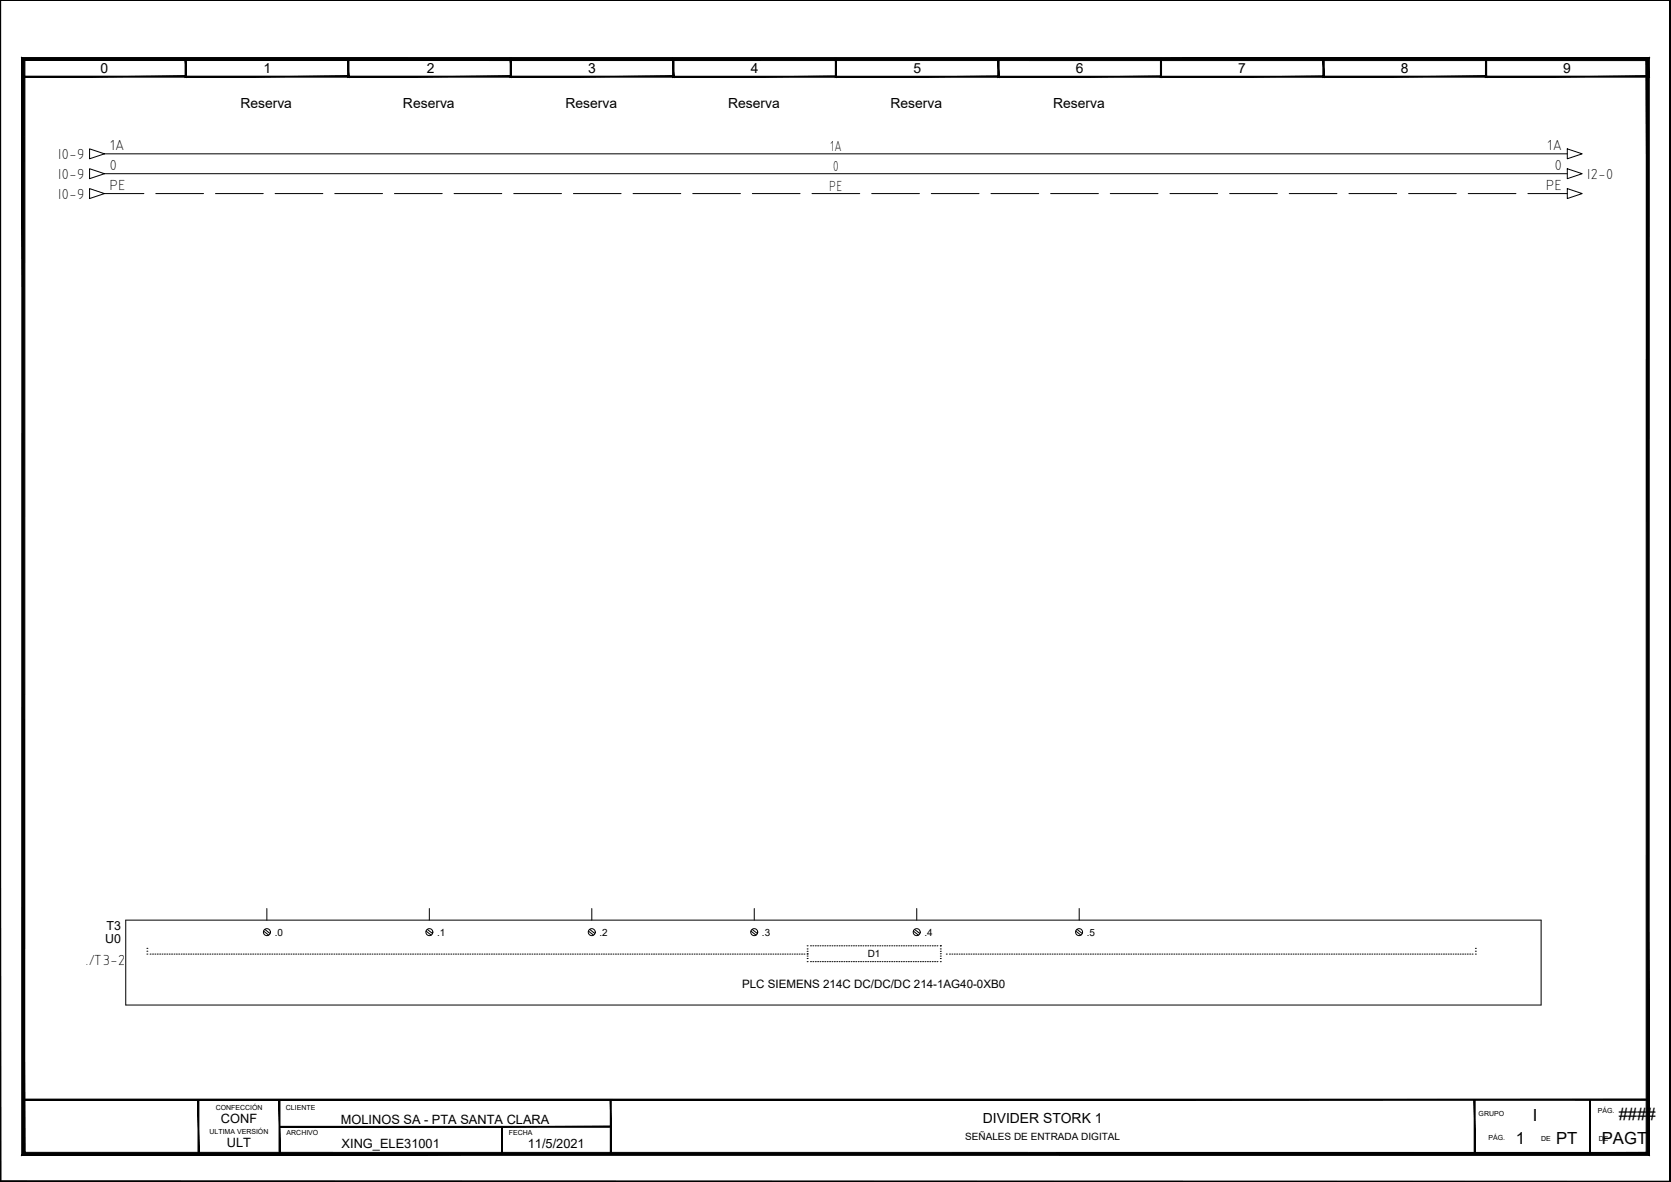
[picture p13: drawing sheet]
<svg xmlns="http://www.w3.org/2000/svg" width="420mm" height="297mm" viewBox="0 0 420 297" stroke-linecap="round" stroke-linejoin="round" font-family="sans-serif">
<defs><g id="words">
<g font-size="4.2">
<text x="385.4" y="281.6">I</text>
<text x="407" y="281.3">####</text>
<text x="381.1" y="287.5">1</text>
<text x="391.3" y="287.5">PT</text>
<text x="402.8" y="287.5">PAGT</text>
</g>
<g font-size="3.9">
<text x="14.6" y="39.9">I0-9</text>
<text x="27.5" y="37.7">1A</text>
<text x="208.6" y="37.9">1A</text>
<text x="388.9" y="37.7">1A</text>
<text x="14.6" y="44.9">I0-9</text>
<text x="27.5" y="42.7">0</text>
<text x="27.5" y="47.7">PE</text>
<text x="208.5" y="47.9">PE</text>
<text x="209.4" y="42.9">0</text>
<text x="388.7" y="47.7">PE</text>
<text x="390.9" y="42.7">0</text>
<text x="399.1" y="44.9">I2-0</text>
<text x="14.6" y="49.9">I0-9</text>
<text x="21.5" y="242.5">./T3-2</text>
</g>
<g font-size="3.5">
<text x="25.3" y="18.4">0</text>
<text x="66.3" y="18.4">1</text>
<text x="107.3" y="18.4">2</text>
<text x="147.9" y="18.4">3</text>
<text x="188.8" y="18.4">4</text>
<text x="229.7" y="18.4">5</text>
<text x="270.5" y="18.4">6</text>
<text x="311.4" y="18.4">7</text>
<text x="352.2" y="18.4">8</text>
<text x="393.1" y="18.4">9</text>
<text x="60.4" y="27.2">Reserva</text>
<text x="101.3" y="27.1">Reserva</text>
<text x="142.2" y="27.2">Reserva</text>
<text x="183.1" y="27.1">Reserva</text>
<text x="223.9" y="27.2">Reserva</text>
<text x="264.8" y="27.1">Reserva</text>
<text x="247.1" y="282.1">DIVIDER STORK 1</text>
</g>
<g font-size="3.2">
<text x="55.5" y="282.3">CONF</text>
<text x="85.7" y="282.3">MOLINOS SA - PTA SANTA CLARA</text>
<text x="57" y="288.3">ULT</text>
<text x="85.9" y="288.6">XING_ELE31001</text>
<text x="132.7" y="288.6">11/5/2021</text>
</g>
<g font-size="3.1">
<text x="26.8" y="233.6">T3</text>
<text x="26.4" y="237.1">U0</text>
</g>
<text font-size="2.9" x="186.6" y="248.3">PLC SIEMENS 214C DC/DC/DC 214-1AG40-0XB0</text>
<g font-size="2.5">
<text x="69.1" y="235.2">.0</text>
<text x="109.9" y="235.2">.1</text>
<text x="150.7" y="235.2">.2</text>
<text x="191.6" y="235.2">.3</text>
<text x="232.4" y="235.2">.4</text>
<text x="273.3" y="235.2">.5</text>
<text x="218.2" y="240.5">D1</text>
<text x="242.7" y="286.6">SEÑALES DE ENTRADA DIGITAL</text>
</g>
<g font-size="1.8">
<text x="54.2" y="279">CONFECCIÓN</text>
<text x="71.9" y="279">CLIENTE</text>
<text x="371.8" y="280.6">GRUPO</text>
<text x="401.8" y="279.8">PÁG.</text>
<text x="52.7" y="285">ULTIMA VERSIÓN</text>
<text x="72.1" y="285.3">ARCHIVO</text>
<text x="127.9" y="285.3">FECHA</text>
<text x="374.3" y="286.6">PÁG.</text>
<text x="387.5" y="286.6">DE</text>
<text x="402" y="286.6">DE</text>
</g>
</g></defs>
<g fill="#000" stroke="#000" stroke-width=".25">
<path d="M0 .1h419.9zM0 .1h419.9z"/>
<path d="M5.7 19.4h41.1l-.2-.3zM5.9 19.1h40.7l-40.9 .3zM5.7 14.7v4.7l.2-.3zM5.7 14.7l.2 .3v4.1zM5.7 14.7l.2 .3 40.9-.3zM5.9 15l40.9-.3-.2 .3zM46.8 14.7l-.2 .3 .2 4.4zM46.6 15l.2 4.4-.2-.3z"/>
<path d="M46.6 19.4h41.1l-.2-.3zM46.6 19.4l.2-.3h40.7zM46.6 14.7v4.7l.2-.3zM46.6 14.7l.2 .3v4.1zM46.6 14.7l.2 .3 40.9-.3zM46.8 15l40.9-.3-.2 .3zM87.7 14.7l-.2 .3 .2 4.4zM87.5 15l.2 4.4-.2-.3z"/>
<path d="M87.5 19.4h41.1l-.2-.3zM87.7 19.1h40.7l-40.9 .3zM87.5 14.7v4.7l.2-.3zM87.5 14.7l.2 .3v4.1zM87.5 14.7l.2 .3 40.9-.3zM87.7 15l40.9-.3-.2 .3zM128.6 14.7l-.2 .3 .2 4.4zM128.4 15l.2 4.4-.2-.3z"/>
<path d="M128.3 19.4h41.1l-.2-.3zM128.5 19.1h40.7l-40.9 .3zM128.3 14.7v4.7l.2-.3zM128.3 14.7l.2 .3v4.1zM128.3 14.7l.2 .3 40.9-.3zM128.5 15l40.9-.3-.2 .3zM169.4 14.7l-.2 .3 .2 4.4zM169.2 15l.2 4.4-.2-.3z"/>
<path d="M169.2 19.4h41.1l-.2-.2zM169.2 19.4l.2-.2h40.7zM169.2 14.7v4.7l.2-.2zM169.2 14.7l.2 .3v4.2zM169.2 14.7l.2 .3 40.9-.3zM169.4 15l40.9-.3-.2 .3zM210.3 14.7l-.2 .3 .2 4.4zM210.1 15l.2 4.4-.2-.2z"/>
<path d="M210 19.4h41.2l-.3-.2zM210.3 19.2h40.6l-40.9 .2zM210 14.7v4.7l.3-.2zM210 14.7l.3 .3v4.2zM210 14.7l.3 .3 40.9-.3zM210.3 15l40.9-.3-.3 .3zM251.2 14.7l-.3 .3 .3 4.4zM250.9 15l.3 4.4-.3-.2z"/>
<path d="M250.9 19.4h41.2l-.3-.2zM250.9 19.4l.3-.2h40.6zM250.9 14.7v4.7l.3-.2zM250.9 14.7l.3 .3v4.2zM250.9 14.7l.3 .3 40.9-.3zM251.2 15l40.9-.3-.3 .3zM292.1 14.7l-.3 .3 .3 4.4zM291.8 15l.3 4.4-.3-.2z"/>
<path d="M291.8 19.4h41.1l-.2-.2zM291.8 19.4l.2-.2h40.7zM291.8 14.7v4.7l.2-.2zM291.8 14.7l.2 .3v4.2zM291.8 14.7l.2 .3 40.9-.3zM292 15l40.9-.3-.2 .3zM332.9 14.7l-.2 .3 .2 4.4zM332.7 15l.2 4.4-.2-.2z"/>
<path d="M332.7 19.4h41.1l-.2-.3zM332.9 19.1h40.7l-40.9 .3zM332.7 14.7v4.7l.2-.3zM332.7 14.7l.2 .3v4.1zM332.7 14.7l.2 .3 40.9-.3zM332.9 15l40.9-.3-.2 .3zM373.8 14.7l-.2 .3 .2 4.4zM373.6 15l.2 4.4-.2-.3z"/>
<path d="M373.5 19.4h41.1l-.2-.3zM373.5 19.4l.2-.3h40.7zM373.5 14.7v4.7l.2-.3zM373.5 14.7l.2 .3v4.1zM373.5 14.7l.2 .3 40.9-.3zM373.7 15l40.9-.3-.2 .3zM414.6 14.7l-.2 .3 .2 4.4zM414.4 15l.2 4.4-.2-.3z"/>
<path d="M419.9 .1v296.7zM419.9 .1l.1 296.8zM419.9 .1l.1 296.8z"/>
<path d="M5.8 276.3v.2l408.5-.2zM5.8 276.5l408.5-.2v.2z"/>
<path d="M0 .1v296.9l.2-.2zM0 .1h.2v296.7z"/>
<path d="M5.5 290.3l408.4-.7h-407.7zM5.5 290.3l408.4-.7 .8 .8zM413.9 15.2v274.4l.8 .8zM413.9 15.2l.8-.7v275.9zM6.3 15.2h407.6l.8-.7zM5.5 14.5h409.2l-408.4 .7zM5.5 14.5l.7 275.1 .1-274.4zM5.5 14.5l.7 275.1-.7 .7z"/>
<path d="M49.8 276.4v13.6h.2zM49.8 276.4h.2v13.6z"/>
<path d="M70.2 276.4v13.6h.2zM70.2 276.4h.2v13.6z"/>
<path d="M70.3 283v.3l83.3-.3zM70.3 283.3l83.3-.3v.3z"/>
<path d="M126.1 283.2v6.8h.2zM126.1 283.2h.2v6.8z"/>
<path d="M153.5 276.4v13.7h.2zM153.5 276.4h.2v13.7z"/>
<path d="M370.7 276.4v13.6h.2zM370.7 276.4h.2v13.6z"/>
<path d="M399.7 276.4v13.6h.2zM399.7 276.4h.2v13.6z"/>
<path d="M.2 296.8l419.8 .1zM.2 296.8l419.8 .1-420 .1zM0 297h420v-.1zM0 297h420z"/>
</g>
<g fill="none" stroke="#000" stroke-width=".25">
<path d="M0 .1v296.9h420M5.8 19.3h408.5v257h-408.5zM22.5 37.4l3.8 1.3-3.8 1.2zM26.3 38.7h367.8M394.1 37.4l3.7 1.3-3.7 1.2zM22.5 42.4l3.8 1.3-3.8 1.2zM22.5 47.4l3.8 1.2-3.8 1.3zM26.3 43.7h367.8M26.3 48.6h9.9M39.2 48.6h12M54.2 48.6h12M69.2 48.6h12"/>
<path d="M84.2 48.6h12M99.2 48.6h12M114.2 48.6h12M129.2 48.6h12M144.2 48.6h12M159.2 48.6h12M174.2 48.6h12M189.2 48.6h12M204.2 48.6h12M219.2 48.6h12M234.2 48.6h12M249.2 48.6h12"/>
<path d="M264.2 48.6h12M279.2 48.6h12M294.2 48.6h12M309.2 48.6h12M324.2 48.6h12M339.2 48.6h12M354.2 48.6h12M369.2 48.6h12M384.2 48.6h9.9M394.1 42.4l3.7 1.3-3.7 1.2zM394.1 47.4l3.7 1.2-3.7 1.3zM31.6 231.2h355.9v21.4h-355.9z"/>
<path d="M36.9 238.3h.1M36.9 239h.1M36.9 239.8h.1M37.7 239.8h.1M38.4 239.8h.1M38.9 239.8h.1M39.5 239.8h.1M40.2 239.8h.1M40.7 239.8h.1M41.3 239.8h.1M42 239.8h.1M42.5 239.8h.1"/>
<path d="M43.1 239.8h.1M43.8 239.8h.1M44.3 239.8h.1M44.9 239.8h.1M45.6 239.8h.1M46.1 239.8h.1M46.7 239.8h.1M47.3 239.8h.1M47.9 239.8h.1M48.5 239.8h.1M49.1 239.8h.1M49.7 239.8h.1"/>
<path d="M50.3 239.8h.1M50.9 239.8h.1M51.5 239.8h.1M52.1 239.8h.1M52.7 239.8h.1M53.3 239.8h.1M54 239.8h.1M54.5 239.8h.1M55.1 239.8h.1M55.8 239.8h.1M56.3 239.8h.1M56.9 239.8h.1"/>
<path d="M57.6 239.8h.1M58.1 239.8h.1M58.7 239.8h.1M59.4 239.8h.1M59.9 239.8h.1M60.5 239.8h.1M61.2 239.8h.1M61.7 239.8h.1M62.3 239.8h.1M62.9 239.8h.1M63.5 239.8h.1M64.1 239.8h.1"/>
<path d="M64.7 239.8h.1M65.3 239.8h.1M65.9 239.8h.1M66.3 234l1.3 1M66.5 239.8h.1M66.6 233.6l1.3 1M67.1 228.3v2.9M67.1 239.8h.1M67.7 239.8h.1M68.3 239.8h.1M68.9 239.8h.1M69.5 239.8h.1"/>
<path d="M70.1 239.8h.1M70.7 239.8h.1M71.4 239.8h.1M71.9 239.8h.1M72.5 239.8h.1M73.2 239.8h.1M73.7 239.8h.1M74.3 239.8h.1M75 239.8h.1M75.5 239.8h.1M76.1 239.8h.1M76.8 239.8h.1"/>
<path d="M77.3 239.8h.1M77.9 239.8h.1M78.5 239.8h.1M79.1 239.8h.1M79.7 239.8h.1M80.3 239.8h.1M80.9 239.8h.1M81.5 239.8h.1M82.1 239.8h.1M82.7 239.8h.1M83.3 239.8h.1M83.9 239.8h.1"/>
<path d="M84.5 239.8h.1M85.1 239.8h.1M85.7 239.8h.1M86.3 239.8h.1M87 239.8h.1M87.5 239.8h.1M88.1 239.8h.1M88.8 239.8h.1M89.3 239.8h.1M89.9 239.8h.1M90.6 239.8h.1M91.1 239.8h.1"/>
<path d="M91.7 239.8h.1M92.4 239.8h.1M92.9 239.8h.1M93.5 239.8h.1M94.1 239.8h.1M94.7 239.8h.1M95.3 239.8h.1M95.9 239.8h.1M96.5 239.8h.1M97.1 239.8h.1M97.7 239.8h.1M98.3 239.8h.1"/>
<path d="M98.9 239.8h.1M99.5 239.8h.1M100.1 239.8h.1M100.7 239.8h.1M101.3 239.8h.1M101.9 239.8h.1M102.6 239.8h.1M103.1 239.8h.1M103.7 239.8h.1M104.4 239.8h.1M104.9 239.8h.1M105.5 239.8h.1"/>
<path d="M106.2 239.8h.1M106.7 239.8h.1M107.1 234l1.3 1M107.3 239.8h.1M107.4 233.6l1.4 1M107.9 239.8h.1M107.9 228.3v2.9M108.5 239.8h.1M109.1 239.8h.1M109.7 239.8h.1M110.3 239.8h.1M110.9 239.8h.1"/>
<path d="M111.5 239.8h.1M112.1 239.8h.1M112.7 239.8h.1M113.3 239.8h.1M113.9 239.8h.1M114.5 239.8h.1M115.1 239.8h.1M115.7 239.8h.1M116.3 239.8h.1M116.9 239.8h.1M117.5 239.8h.1M118.1 239.8h.1"/>
<path d="M118.7 239.8h.1M119.3 239.8h.1M120 239.8h.1M120.5 239.8h.1M121.1 239.8h.1M121.8 239.8h.1M122.3 239.8h.1M122.9 239.8h.1M123.5 239.8h.1M124.1 239.8h.1M124.7 239.8h.1M125.3 239.8h.1"/>
<path d="M125.9 239.8h.1M126.5 239.8h.1M127.1 239.8h.1M127.7 239.8h.1M128.3 239.8h.1M128.9 239.8h.1M129.5 239.8h.1M130.1 239.8h.1M130.7 239.8h.1M131.3 239.8h.1M131.9 239.8h.1M132.5 239.8h.1"/>
<path d="M133.1 239.8h.1M133.7 239.8h.1M134.3 239.8h.1M134.9 239.8h.1M135.6 239.8h.1M136.1 239.8h.1M136.7 239.8h.1M137.4 239.8h.1M137.9 239.8h.1M138.5 239.8h.1M139.1 239.8h.1M139.7 239.8h.1"/>
<path d="M140.3 239.8h.1M140.9 239.8h.1M141.5 239.8h.1M142.1 239.8h.1M142.7 239.8h.1M143.3 239.8h.1M143.9 239.8h.1M144.5 239.8h.1M145.1 239.8h.1M145.7 239.8h.1M146.3 239.8h.1M146.9 239.8h.1"/>
<path d="M147.5 239.8h.1M148 234l1.2 1M148.1 239.8h.1M148.3 233.6l1.3 1M148.7 239.8h.1M148.8 228.3v2.9M149.3 239.8h.1M149.9 239.8h.1M150.5 239.8h.1M151.2 239.8h.1M151.7 239.8h.1M152.3 239.8h.1"/>
<path d="M153 239.8h.1M153.5 239.8h.1M154.1 239.8h.1M154.7 239.8h.1M155.3 239.8h.1M155.9 239.8h.1M156.5 239.8h.1M157.1 239.8h.1M157.7 239.8h.1M158.3 239.8h.1M158.9 239.8h.1M159.5 239.8h.1"/>
<path d="M160.1 239.8h.1M160.7 239.8h.1M161.3 239.8h.1M161.9 239.8h.1M162.5 239.8h.1M163.1 239.8h.1M163.7 239.8h.1M164.3 239.8h.1M164.9 239.8h.1M165.5 239.8h.1M166.1 239.8h.1M166.7 239.8h.1"/>
<path d="M167.3 239.8h.1M167.9 239.8h.1M168.6 239.8h.1M169.1 239.8h.1M169.7 239.8h.1M170.3 239.8h.1M170.9 239.8h.1M171.5 239.8h.1M172.1 239.8h.1M172.7 239.8h.1M173.3 239.8h.1M173.9 239.8h.1"/>
<path d="M174.5 239.8h.1M175.1 239.8h.1M175.7 239.8h.1M176.3 239.8h.1M176.9 239.8h.1M177.5 239.8h.1M178.1 239.8h.1M178.7 239.8h.1M179.3 239.8h.1M179.9 239.8h.1M180.5 239.8h.1M181.1 239.8h.1"/>
<path d="M181.7 239.8h.1M182.3 239.8h.1M182.9 239.8h.1M183.5 239.8h.1M184.1 239.8h.1M184.7 239.8h.1M185.3 239.8h.1M185.9 239.8h.1M186.5 239.8h.1M187.1 239.8h.1M187.7 239.8h.1M188.3 239.8h.1"/>
<path d="M188.8 234l1.3 1M188.9 239.8h.1M189.1 233.6l1.3 1M189.5 239.8h.1M189.7 228.3v2.9M190.1 239.8h.1M190.7 239.8h.1M191.3 239.8h.1M191.9 239.8h.1M192.5 239.8h.1M193.1 239.8h.1M193.7 239.8h.1"/>
<path d="M194.3 239.8h.1M194.9 239.8h.1M195.5 239.8h.1M196.1 239.8h.1M196.7 239.8h.1M197.3 239.8h.1M197.9 239.8h.1M198.5 239.8h.1M199.1 239.8h.1M199.7 239.8h.1M200.3 239.8h.1M200.9 239.8h.1"/>
<path d="M201.5 239.8h.1M202.1 239.8h.1M202.9 239.8h.1M202.9 239.7h.1M202.9 239.1h.1M202.9 238.5h.1M202.9 237.7h.1M203.8 237.7h.1M204.4 237.7h.1M205 237.7h.1M205.6 237.7h.1M206.2 237.7h.1"/>
<path d="M206.8 237.7h.1M207.4 237.7h.1M208 237.7h.1M208.6 237.7h.1M209.2 237.7h.1M209.8 237.7h.1M210.4 237.7h.1M211 237.7h.1M211.6 237.7h.1M212.2 237.7h.1M212.8 237.7h.1M213.4 237.7h.1"/>
<path d="M214 237.7h.1M214.6 237.7h.1M215.2 237.7h.1M215.8 237.7h.1M216.4 237.7h.1M217 237.7h.1M217.6 237.7h.1M218.2 237.7h.1M218.8 237.7h.1M219.4 237.7h.1M220 237.7h.1M220.6 237.7h.1"/>
<path d="M221.2 237.7h.1M221.8 237.7h.1M222.4 237.7h.1M223 237.7h.1M223.6 237.7h.1M224.2 237.7h.1M224.8 237.7h.1M225.4 237.7h.1M226 237.7h.1M226.6 237.7h.1M227.2 237.7h.1M227.8 237.7h.1"/>
<path d="M228.4 237.7h.1M229 237.7h.1M229.6 237.7h.1M229.7 234l1.2 1M230 233.6l1.3 1M230.2 237.7h.1M230.5 228.3v2.9M230.8 237.7h.1M231.4 237.7h.1M232 237.7h.1M232.6 237.7h.1M233.2 237.7h.1"/>
<path d="M233.8 237.7h.1M234.4 237.7h.1M235 237.7h.1M235.6 237.7h.1M236.4 237.7h.1M236.4 238.5h.1M236.4 239.1h.1M236.4 239.7h.1M237.9 239.8h.1M238.7 239.8h.1M239.4 239.8h.1M239.9 239.8h.1"/>
<path d="M240.5 239.8h.1M241.2 239.8h.1M241.7 239.8h.1M242.3 239.8h.1M243 239.8h.1M243.5 239.8h.1M244.1 239.8h.1M244.8 239.8h.1M245.3 239.8h.1M245.9 239.8h.1M246.5 239.8h.1M247.1 239.8h.1"/>
<path d="M247.7 239.8h.1M248.3 239.8h.1M248.9 239.8h.1M249.5 239.8h.1M250.1 239.8h.1M250.7 239.8h.1M251.3 239.8h.1M251.9 239.8h.1M252.5 239.8h.1M253.2 239.8h.1M253.7 239.8h.1M254.3 239.8h.1"/>
<path d="M255 239.8h.1M255.5 239.8h.1M256.1 239.8h.1M256.8 239.8h.1M257.3 239.8h.1M257.9 239.8h.1M258.6 239.8h.1M259.1 239.8h.1M259.7 239.8h.1M260.3 239.8h.1M260.9 239.8h.1M261.5 239.8h.1"/>
<path d="M262.1 239.8h.1M262.7 239.8h.1M263.3 239.8h.1M263.9 239.8h.1M264.5 239.8h.1M265.1 239.8h.1M265.7 239.8h.1M266.3 239.8h.1M266.9 239.8h.1M267.5 239.8h.1M268.1 239.8h.1M268.7 239.8h.1"/>
<path d="M269.3 239.8h.1M269.9 239.8h.1M270.5 234l1.3 1M270.6 239.8h.1M270.8 233.6l1.3 1M271.1 239.8h.1M271.4 228.3v2.9M271.7 239.8h.1M272.4 239.8h.1M272.9 239.8h.1M273.5 239.8h.1M274.2 239.8h.1"/>
<path d="M274.7 239.8h.1M275.3 239.8h.1M275.9 239.8h.1M276.5 239.8h.1M277.1 239.8h.1M277.7 239.8h.1M278.3 239.8h.1M278.9 239.8h.1M279.5 239.8h.1M280.1 239.8h.1M280.7 239.8h.1M281.3 239.8h.1"/>
<path d="M281.9 239.8h.1M282.5 239.8h.1M283.1 239.8h.1M283.7 239.8h.1M284.3 239.8h.1M284.9 239.8h.1M285.5 239.8h.1M286.2 239.8h.1M286.7 239.8h.1M287.3 239.8h.1M288 239.8h.1M288.5 239.8h.1"/>
<path d="M289.1 239.8h.1M289.8 239.8h.1M290.3 239.8h.1M290.9 239.8h.1M291.5 239.8h.1M292.1 239.8h.1M292.7 239.8h.1M293.3 239.8h.1M293.9 239.8h.1M294.5 239.8h.1M295.1 239.8h.1M295.7 239.8h.1"/>
<path d="M296.3 239.8h.1M296.9 239.8h.1M297.5 239.8h.1M298.1 239.8h.1M298.7 239.8h.1M299.3 239.8h.1M299.9 239.8h.1M300.5 239.8h.1M301.1 239.8h.1M301.8 239.8h.1M302.3 239.8h.1M302.9 239.8h.1"/>
<path d="M303.6 239.8h.1M304.1 239.8h.1M304.7 239.8h.1M305.4 239.8h.1M305.9 239.8h.1M306.5 239.8h.1M307.1 239.8h.1M307.7 239.8h.1M308.3 239.8h.1M308.9 239.8h.1M309.5 239.8h.1M310.1 239.8h.1"/>
<path d="M310.7 239.8h.1M311.3 239.8h.1M311.9 239.8h.1M312.5 239.8h.1M313.1 239.8h.1M313.7 239.8h.1M314.3 239.8h.1M314.9 239.8h.1M315.5 239.8h.1M316.1 239.8h.1M316.7 239.8h.1M317.4 239.8h.1"/>
<path d="M317.9 239.8h.1M318.5 239.8h.1M319.2 239.8h.1M319.7 239.8h.1M320.3 239.8h.1M321 239.8h.1M321.5 239.8h.1M322.1 239.8h.1M322.7 239.8h.1M323.3 239.8h.1M323.9 239.8h.1M324.5 239.8h.1"/>
<path d="M325.1 239.8h.1M325.7 239.8h.1M326.3 239.8h.1M326.9 239.8h.1M327.5 239.8h.1M328.1 239.8h.1M328.7 239.8h.1M329.3 239.8h.1M329.9 239.8h.1M330.5 239.8h.1M331.1 239.8h.1M331.7 239.8h.1"/>
<path d="M332.3 239.8h.1M332.9 239.8h.1M333.5 239.8h.1M334.1 239.8h.1M334.8 239.8h.1M335.3 239.8h.1M335.9 239.8h.1M336.5 239.8h.1M337.1 239.8h.1M337.7 239.8h.1M338.3 239.8h.1M338.9 239.8h.1"/>
<path d="M339.5 239.8h.1M340.1 239.8h.1M340.7 239.8h.1M341.3 239.8h.1M341.9 239.8h.1M342.5 239.8h.1M343.1 239.8h.1M343.7 239.8h.1M344.3 239.8h.1M344.9 239.8h.1M345.5 239.8h.1M346.1 239.8h.1"/>
<path d="M346.7 239.8h.1M347.3 239.8h.1M347.9 239.8h.1M348.5 239.8h.1M349.1 239.8h.1M349.7 239.8h.1M350.4 239.8h.1M350.9 239.8h.1M351.5 239.8h.1M352.1 239.8h.1M352.7 239.8h.1M353.3 239.8h.1"/>
<path d="M353.9 239.8h.1M354.5 239.8h.1M355.1 239.8h.1M355.7 239.8h.1M356.3 239.8h.1M356.9 239.8h.1M357.5 239.8h.1M358.1 239.8h.1M358.7 239.8h.1M359.3 239.8h.1M359.9 239.8h.1M360.5 239.8h.1"/>
<path d="M361.1 239.8h.1M361.7 239.8h.1M362.3 239.8h.1M362.9 239.8h.1M363.5 239.8h.1M364.1 239.8h.1M364.7 239.8h.1M365.3 239.8h.1M366 239.8h.1M366.5 239.8h.1M367.1 239.8h.1M367.7 239.8h.1"/>
<path d="M368.3 239.8h.1M368.9 239.8h.1M369.5 239.8h.1M370.1 239.8h.1M371 238.3h.1M371 239h.1M371 239.8h.1M202.9 241.7h.1M202.9 240.9h.1M202.9 240.3h.1M203.8 241.7h.1M204.4 241.7h.1"/>
<path d="M205 241.7h.1M205.6 241.7h.1M206.2 241.7h.1M206.8 241.7h.1M207.4 241.7h.1M208 241.7h.1M208.6 241.7h.1M209.2 241.7h.1M209.8 241.7h.1M210.4 241.7h.1M211 241.7h.1M211.6 241.7h.1"/>
<path d="M212.2 241.7h.1M212.8 241.7h.1M213.4 241.7h.1M214 241.7h.1M214.6 241.7h.1M215.2 241.7h.1M215.8 241.7h.1M216.4 241.7h.1M217 241.7h.1M217.6 241.7h.1M218.2 241.7h.1M218.8 241.7h.1"/>
<path d="M219.4 241.7h.1M220 241.7h.1M220.6 241.7h.1M221.2 241.7h.1M221.8 241.7h.1M222.4 241.7h.1M223 241.7h.1M223.6 241.7h.1M224.2 241.7h.1M224.8 241.7h.1M225.4 241.7h.1M226 241.7h.1"/>
<path d="M226.6 241.7h.1M227.2 241.7h.1M227.8 241.7h.1M228.4 241.7h.1M229 241.7h.1M229.6 241.7h.1M230.2 241.7h.1M230.8 241.7h.1M231.4 241.7h.1M232 241.7h.1M232.6 241.7h.1M233.2 241.7h.1"/>
<path d="M233.8 241.7h.1M234.4 241.7h.1M235 241.7h.1M235.6 241.7h.1M236.4 240.3h.1M236.4 240.9h.1M236.4 241.7h.1M5.8 276.4h44.1v13.6h-44.1z"/>
<circle cx="67.1" cy="234.2" r=".88"/>
<circle cx="108" cy="234.2" r=".88"/>
<circle cx="148.8" cy="234.2" r=".88"/>
<circle cx="189.6" cy="234.2" r=".88"/>
<circle cx="230.5" cy="234.2" r=".88"/>
<circle cx="271.3" cy="234.2" r=".88"/>
</g>
<use href="#words"/>
</svg>
